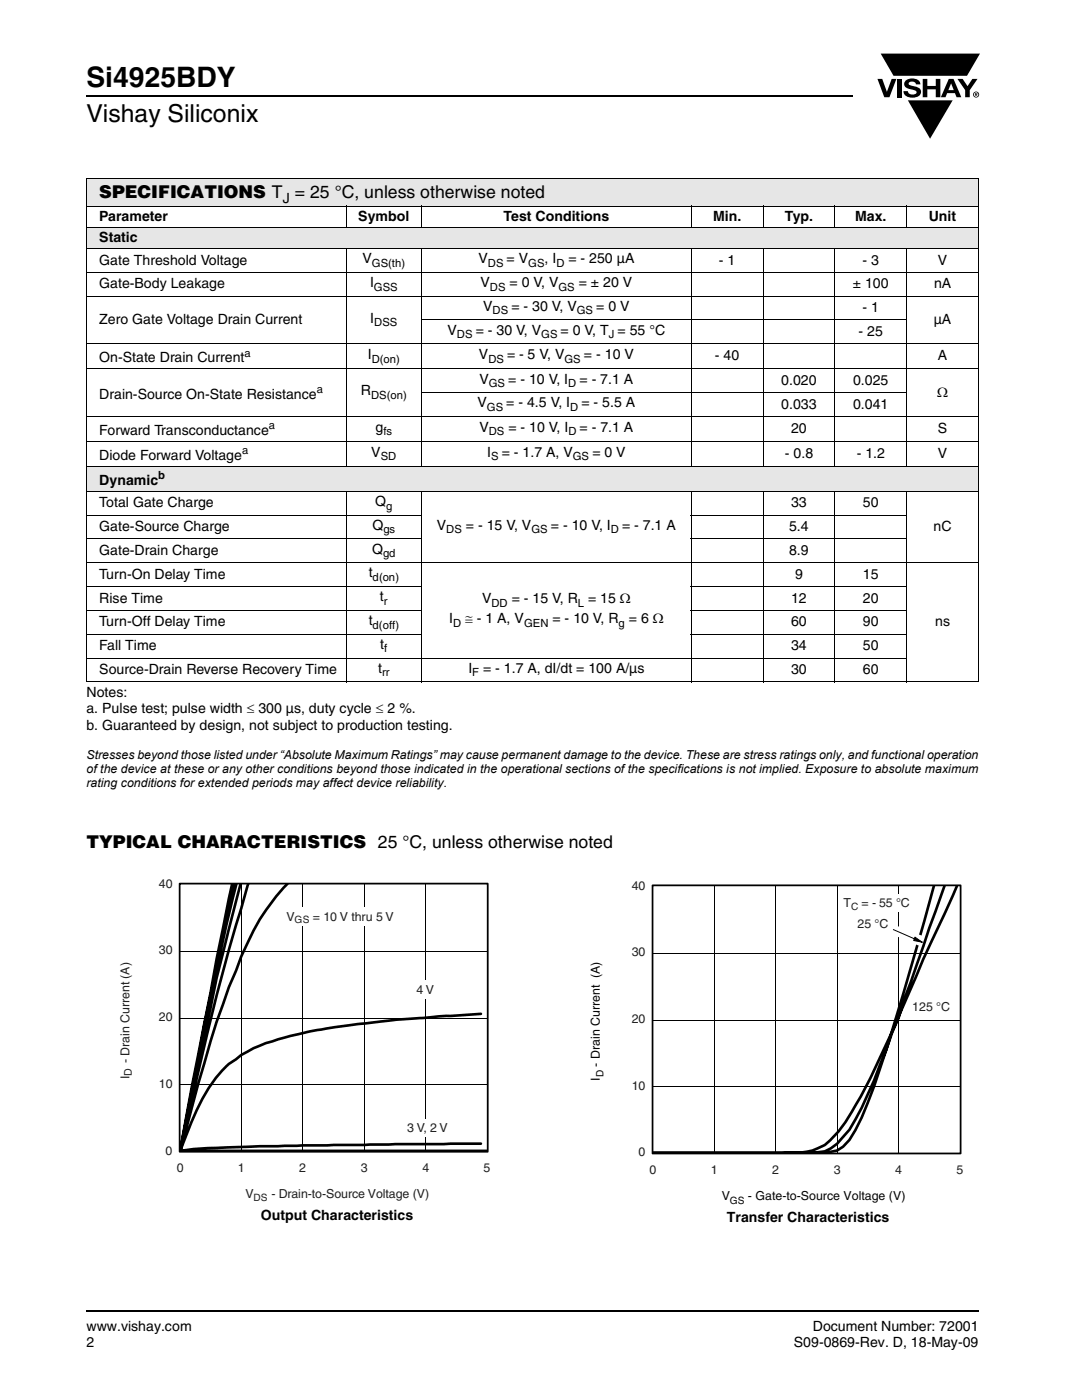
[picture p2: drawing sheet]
<svg xmlns="http://www.w3.org/2000/svg" width="216mm" height="279mm" viewBox="0 0 216 279" stroke-linecap="round" stroke-linejoin="round" font-family="sans-serif">
<defs><g id="words">
<text font-size="5.6" x="17.3" y="17.4">Si4925BDY</text>
<text font-size="4.9" x="17.3" y="24.4">Vishay Siliconix</text>
<g font-size="3.5">
<text x="19.8" y="39.6">SPECIFICATIONS T = 25 °C, unless otherwise noted</text>
<text x="17.3" y="169.3">TYPICAL CHARACTERISTICS 25 °C, unless otherwise noted</text>
</g>
<g font-size="2.8">
<text x="56.4" y="40.4">J</text>
<text x="19.8" y="44.1">Parameter</text>
<text x="71.5" y="44.1">Symbol</text>
<text x="100.4" y="44.1">Test Conditions</text>
<text x="142.3" y="44.1">Min.</text>
<text x="156.6" y="44.1">Typ.</text>
<text x="170.6" y="44.1">Max.</text>
<text x="185.3" y="44.1">Unit</text>
<text x="19.8" y="48.3">Static</text>
<text x="19.8" y="52.8">Gate Threshold Voltage</text>
<text x="72.3" y="52.5">V</text>
<text x="95.5" y="52.5">V</text>
<text x="101.1" y="52.5">= V</text>
<text x="108.7" y="52.5">, I</text>
<text x="113.4" y="52.5">= - 250 µA</text>
<text x="143.4" y="52.8">- 1</text>
<text x="172.1" y="52.8">- 3</text>
<text x="187.2" y="52.8">V</text>
<text x="19.8" y="57.6">Gate-Body Leakage</text>
<text x="73.8" y="57.3">I</text>
<text x="95.9" y="57.3">V</text>
<text x="101.7" y="57.3">= 0 V, V</text>
<text x="115.5" y="57.3">= ± 20 V</text>
<text x="170.2" y="57.6">± 100</text>
<text x="186.4" y="57.6">nA</text>
<text x="19.8" y="64.7">Zero Gate Voltage Drain Current</text>
<text x="73.9" y="64.4">I</text>
<text x="96.4" y="62">V</text>
<text x="102" y="62">= - 30 V, V</text>
<text x="119" y="62">= 0 V</text>
<text x="172.1" y="62.3">- 1</text>
<text x="186.3" y="64.7">µA</text>
<text x="73.4" y="71.7">I</text>
<text x="89.3" y="66.8">V</text>
<text x="94.9" y="66.8">= - 30 V, V</text>
<text x="95.6" y="71.7">V</text>
<text x="101.2" y="71.7">= - 5 V, V</text>
<text x="111.9" y="66.8">= 0 V, T = 55 °C</text>
<text x="116.5" y="71.7">= - 10 V</text>
<text x="142.7" y="71.9">- 40</text>
<text x="171.3" y="67.1">- 25</text>
<text x="187.2" y="71.9">A</text>
<text x="19.8" y="72.3">On-State Drain Current</text>
<text x="95.7" y="76.5">V</text>
<text x="101.4" y="76.5">= - 10 V, I</text>
<text x="115.6" y="76.5">= - 7.1 A</text>
<text x="155.9" y="76.8">0.020</text>
<text x="170.2" y="76.8">0.025</text>
<text x="19.8" y="79.5">Drain-Source On-State Resistance</text>
<text x="72" y="78.9">R</text>
<text x="95.3" y="81.3">V</text>
<text x="101" y="81.3">= - 4.5 V, I</text>
<text x="116" y="81.3">= - 5.5 A</text>
<text x="155.9" y="81.5">0.033</text>
<text x="170.2" y="81.5">0.041</text>
<text x="187" y="79.2">Ω</text>
<text x="19.8" y="86.8">Forward Transconductance</text>
<text x="74.9" y="86.1">g</text>
<text x="95.7" y="86.1">V</text>
<text x="101.5" y="86.1">= - 10 V, I</text>
<text x="115.7" y="86.1">= - 7.1 A</text>
<text x="157.9" y="86.4">20</text>
<text x="187.2" y="86.4">S</text>
<text x="19.8" y="91.8">Diode Forward Voltage</text>
<text x="74.1" y="91.1">V</text>
<text x="97.2" y="91.1">I</text>
<text x="100.1" y="91.1">= - 1.7 A, V</text>
<text x="118.2" y="91.1">= 0 V</text>
<text x="156.6" y="91.4">- 0.8</text>
<text x="170.9" y="91.4">- 1.2</text>
<text x="187.2" y="91.4">V</text>
<text x="19.8" y="96.8">Dynamic</text>
<text x="19.8" y="101.2">Total Gate Charge</text>
<text x="74.9" y="101">Q</text>
<text x="157.9" y="101.2">33</text>
<text x="172.2" y="101.2">50</text>
<text x="19.8" y="106">Gate-Source Charge</text>
<text x="74.3" y="105.7">Q</text>
<text x="87.2" y="105.7">V</text>
<text x="93" y="105.7">= - 15 V, V</text>
<text x="109.9" y="105.7">= - 10 V, I</text>
<text x="124.1" y="105.7">= - 7.1 A</text>
<text x="157.5" y="106">5.4</text>
<text x="186.3" y="106">nC</text>
<text x="19.8" y="110.7">Gate-Drain Charge</text>
<text x="74.2" y="110.5">Q</text>
<text x="157.5" y="110.7">8.9</text>
<text x="19.8" y="115.5">Turn-On Delay Time</text>
<text x="73.6" y="115.3">t</text>
<text x="75.8" y="120">t</text>
<text x="158.6" y="115.5">9</text>
<text x="172.2" y="115.5">15</text>
<text x="19.8" y="120.2">Rise Time</text>
<text x="19.8" y="125">Turn-Off Delay Time</text>
<text x="73.6" y="124.8">t</text>
<text x="89.6" y="124.4">I</text>
<text x="92.8" y="124.4">≅ - 1 A, V</text>
<text x="96.2" y="120.4">V</text>
<text x="102.1" y="120.4">= - 15 V, R</text>
<text x="110.2" y="124.4">= - 10 V, R</text>
<text x="117.3" y="120.4">= 15 Ω</text>
<text x="125.5" y="124.4">= 6 Ω</text>
<text x="157.9" y="120.2">12</text>
<text x="157.9" y="125">60</text>
<text x="172.2" y="120.2">20</text>
<text x="172.2" y="125">90</text>
<text x="186.6" y="125">ns</text>
<text x="19.8" y="129.8">Fall Time</text>
<text x="75.9" y="129.5">t</text>
<text x="157.9" y="129.8">34</text>
<text x="172.2" y="129.8">50</text>
<text x="19.8" y="134.5">Source-Drain Reverse Recovery Time</text>
<text x="75.5" y="134.2">t</text>
<text x="93.5" y="134.2">I</text>
<text x="96.4" y="134.2">= - 1.7 A, dI/dt = 100 A/µs</text>
<text x="157.9" y="134.5">30</text>
<text x="172.2" y="134.5">60</text>
<text x="17.3" y="139">Notes:</text>
<text x="17.3" y="142.3">a. Pulse test; pulse width ≤ 300 µs, duty cycle ≤ 2 %.</text>
<text x="17.3" y="145.7">b. Guaranteed by design, not subject to production testing.</text>
<text x="52" y="243.5">Output Characteristics</text>
<text x="145" y="243.8">Transfer Characteristics</text>
<text x="17.3" y="265.6">www.vishay.com</text>
<text x="17.3" y="268.8">2</text>
<text x="158.4" y="268.8">S09-0869-Rev. D, 18-May-09</text>
<text x="162.2" y="265.6">Document Number: 72001</text>
</g>
<g font-size="2.5">
<text x="17.3" y="154.3">of the device at these or any other conditions beyond those indicated in the operational sections of the specifications is not implied. Exposure to absolute maximum</text>
<text x="17.3" y="151.5">Stresses beyond those listed under “Absolute Maximum Ratings” may cause permanent damage to the device. These are stress ratings only, and functional operation</text>
<text x="17.3" y="157.2">rating conditions for extended periods may affect device reliability.</text>
</g>
<g font-size="2.5" fill="#231f20">
<text x="31.7" y="177.2">40</text>
<text x="126.1" y="177.5">40</text>
<text x="57.2" y="183.8">V</text>
<text x="62.4" y="183.8">= 10 V thru 5 V</text>
<text x="168.3" y="181.1">T</text>
<text x="171.1" y="185.2">25 °C</text>
<text x="171.9" y="181.1">= - 55 °C</text>
<text x="31.7" y="190.5">30</text>
<text x="126.1" y="190.8">30</text>
<text x="31.7" y="203.9">20</text>
<text x="83.1" y="198.3">4 V</text>
<text x="182" y="201.8">125 °C</text>
<text x="126.1" y="204.2">20</text>
<text x="25.9" y="215.4" transform="rotate(-90 25.9 215.4)">I</text>
<text x="25.9" y="212.1" transform="rotate(-90 25.9 212.1)">- Drain Current (A)</text>
<text x="31.7" y="217.2">10</text>
<text x="126.1" y="217.5">10</text>
<text x="81.3" y="225.9">3 V, 2 V</text>
<text x="33.1" y="230.4">0</text>
<text x="35.3" y="233.9">0</text>
<text x="47.4" y="233.9">1</text>
<text x="59.7" y="233.9">2</text>
<text x="72" y="233.9">3</text>
<text x="84.3" y="233.9">4</text>
<text x="96.5" y="233.9">5</text>
<text x="127.4" y="230.8">0</text>
<text x="49" y="239.1">V</text>
<text x="54.2" y="239.1">- Drain-to-Source Voltage (V)</text>
<text x="129.6" y="234.3">0</text>
<text x="141.8" y="234.3">1</text>
<text x="154.1" y="234.3">2</text>
<text x="166.4" y="234.3">3</text>
<text x="178.6" y="234.3">4</text>
<text x="190.8" y="234.3">5</text>
</g>
<g font-size="2.5" fill="#050504">
<text x="119.7" y="215.7" transform="rotate(-90 119.7 215.7)">I</text>
<text x="119.7" y="212.9" transform="rotate(-90 119.7 212.9)">- Drain Current (A)</text>
<text x="144" y="239.6">V</text>
<text x="149.2" y="239.6">- Gate-to-Source Voltage (V)</text>
</g>
<g font-size="2.2">
<text x="74.2" y="53.3">GS(th)</text>
<text x="97.3" y="53.3">DS</text>
<text x="105.4" y="53.3">GS</text>
<text x="111" y="53.3">D</text>
<text x="74.6" y="58">GSS</text>
<text x="97.8" y="58">DS</text>
<text x="111.4" y="58">GS</text>
<text x="74.7" y="65.1">DSS</text>
<text x="98.3" y="62.8">DS</text>
<text x="115.1" y="62.8">GS</text>
<text x="48.8" y="71.2">a</text>
<text x="91.2" y="67.5">DS</text>
<text x="108" y="67.5">GS</text>
<text x="121.5" y="67.5">J</text>
<text x="74.2" y="72.4">D(on)</text>
<text x="97.5" y="72.4">DS</text>
<text x="97.5" y="77.2">GS</text>
<text x="112.6" y="72.4">GS</text>
<text x="113.4" y="77.2">D</text>
<text x="63.2" y="78.4">a</text>
<text x="74" y="79.6">DS(on)</text>
<text x="97.2" y="82">GS</text>
<text x="113.8" y="82">D</text>
<text x="53.6" y="85.7">a</text>
<text x="76.5" y="86.8">fs</text>
<text x="97.5" y="86.8">DS</text>
<text x="113.4" y="86.8">D</text>
<text x="31.6" y="95.6">b</text>
<text x="48.3" y="90.6">a</text>
<text x="76" y="91.8">SD</text>
<text x="98" y="91.8">S</text>
<text x="114.3" y="91.8">GS</text>
<text x="77.1" y="101.7">g</text>
<text x="76.5" y="106.4">gs</text>
<text x="89" y="106.4">DS</text>
<text x="106" y="106.4">GS</text>
<text x="121.9" y="106.4">D</text>
<text x="76.4" y="111.2">gd</text>
<text x="74.4" y="116">d(on)</text>
<text x="74.4" y="125.5">d(off)</text>
<text x="76.6" y="120.7">r</text>
<text x="90.4" y="125.1">D</text>
<text x="98.1" y="121.1">DD</text>
<text x="104.6" y="125.1">GEN</text>
<text x="115.3" y="121.1">L</text>
<text x="123.4" y="125.1">g</text>
<text x="76.7" y="130.2">f</text>
<text x="76.2" y="135">rr</text>
<text x="94.2" y="135">F</text>
</g>
<text font-size="2.1" fill="#231f20" x="26.3" y="214.7" transform="rotate(-90 26.3 214.7)">D</text>
<g font-size="2" fill="#231f20">
<text x="58.8" y="184.3">GS</text>
<text x="169.8" y="181.6">C</text>
<text x="50.6" y="239.6">DS</text>
</g>
<g font-size="2" fill="#050504">
<text x="120.4" y="215" transform="rotate(-90 120.4 215)">D</text>
<text x="145.7" y="240.3">GS</text>
</g>
</g></defs>
<path d="M17.1 18.9h.2v.3h-.2zM17.1 261.5h.2v.4h-.2z" fill="#000"/>
<path d="M17.3 19.1h152.9M17.3 261.7h178.1" fill="none" stroke="#000" stroke-width=".36"/>
<path d="M175.1 10.7h20.4v17h-20.4z" fill="#fff"/>
<g fill="#000">
<path d="M175.1 15.7h.9l1 2.6 .9-2.6h1l-1.4 3.7h-1.1zM179 15.7h.9v3.7h-.9zM180.7 16.1a2.09 2.09 0 0 1 2.9 .3v.4h-.8a.79 .79 0 0 0-.7-.5 .79 .79 0 0 0-.8 .4l.2 .3 1 .3a1.09 1.09 0 0 1 1.3 1 1.09 1.09 0 0 1-1.1 1.1 1.74 1.74 0 0 1-2.4-1.2h.9a.96 .96 0 0 0 .8 .7 .96 .96 0 0 0 .9-.5 1.31 1.31 0 0 0-1.2-.6 1.05 1.05 0 0 1-1.1-.5 1.05 1.05 0 0 1 .1-1.2zM184.1 15.7h.9v1.5h1.7v-1.5h.9v3.7h-.9v-1.6h-1.7v1.6h-.9zM191 15.7h1.1l1 1.5 .9-1.5h1.1l-1.6 2.3v1.4h-.9v-1.4zM175.7 10.7h19.8l-2.5 4.4h-3.9h-10.8zM181.2 20h8.9l-4.5 7.7z"/>
<path d="M189.8 16.6l.5 1.4h-1.1zM189.3 15.7l-1.6 3.7h1l.3-.8h1.6l.3 .8h.9l-1.5-3.7z"/>
<path d="M194.7 18.6l.2 .1v.1h-.2zM194.5 18.5v.7h.2v-.3l.3 .3-.1-.3 .1-.2v-.1z"/>
<path d="M194.3 18.9a.46 .46 0 0 1 .9 0 .46 .46 0 0 1-.9 0zM194.2 18.9a.61 .61 0 0 0 1.2 0 .61 .61 0 0 0-1.2 0z"/>
</g>
<g fill="#e6e6e6">
<path d="M17.3 35.6h178v5.5h-178z"/>
<path d="M17.3 45.4h178v4.2h-178z"/>
<path d="M17.3 93.1h178v4.9h-178z"/>
</g>
<g fill="none" stroke="#000" stroke-width=".2">
<path d="M17.2 35.6h178.1M17.3 35.7v9.6M195.3 35.7v9.6M17.2 41.1h120.6M17.2 45.4h178.1M17.2 49.6h178.1M17.2 54.4h178.1M17.2 59.1h178.1M17.3 45.5v4M17.3 49.7v43.3M69.1 41v4.5M69.1 49.5v43.7"/>
<path d="M84.1 41v4.5M84.1 49.5v43.7M137.9 41v4.5M137.9 49.5v43.7M138 41.1h42.8M152.3 41v4.5M152.3 49.5v43.7M166.6 41v4.5M166.6 49.5v43.7M180.9 41v4.5M180.9 49.5v43.7M181 41.1h14.3"/>
<path d="M195.3 45.5v4M195.3 49.7v43.3M17.2 68.6h178.1M17.2 73.6h178.1M84 63.9h97M84 78.3h97M17.2 83.1h178.1M17.2 88.1h178.1M17.2 93.1h178.1M17.2 98h178.1M17.3 93.2v4.8M17.3 98.1v37.9"/>
<path d="M69.1 98v38.1M84.1 98v38.1M137.9 98v38.1M152.3 98v38.1M166.6 98v38.1M180.9 98v38.1M195.3 93.2v4.8M195.3 98.1v37.9M17.2 102.8h67M17.2 107.5h67M17.2 112.3h178.1M17.2 117.1h67"/>
<path d="M137.8 102.8h43.2M137.8 107.5h43.2M137.8 117.1h43.2M17.2 121.8h67M17.2 126.6h67M17.2 131.3h163.8M17.2 136.1h120.6M137.8 121.8h43.2M137.8 126.6h43.2M138 136.1h42.8M181 136.1h14.3"/>
</g>
<path d="M23.7 175.1h77.5v65h-77.5z" fill="#fff"/>
<path d="M48.2 176.4v53.5M60.4 176.4v53.5M72.7 176.4v53.5M85 176.4v53.5M35.9 189.8h61.4M35.9 216.5h61.4M35.9 203.2h61.4" fill="none" stroke="#000" stroke-width=".2"/>
<path d="M46.3 176.4l-3.1 15-4.9 25.3-2.4 13.1M46.7 176.4l-1.9 8.2-4 20-4.9 25.2M47.2 176.4a1018.2 1018.2 0 0 0-9.8 46.2l-1.5 7.2M48 176.4a375.3 375.3 0 0 0-7.1 29.7l-5 23.7M49.5 176.4a706 706 0 0 0-13.6 53.4M57.4 176.4a44.6 44.6 0 0 0-9.3 14.5l-1 2.8-1.4 3.3a266.6 266.6 0 0 0-8.6 28.5l-1.2 4.3M96 202.3l-16.1 1.1-6.2 .7a103.1 103.1 0 0 0-20.7 4.1 25.7 25.7 0 0 0-8.4 5.1 36.9 36.9 0 0 0-7.1 12.5l-1.6 4M96 228.2l-35.6 .4-17.9 .5a32.1 32.1 0 0 0-6.6 .7M97.4 229.7l-61.5 .1" fill="none" stroke="#000" stroke-width=".53"/>
<path d="M35.8 176.3h61.5v53.6h-61.5z" fill="none" stroke="#000" stroke-width=".35"/>
<g fill="#fff">
<path d="M56.4 181h21.3v3.8h-21.3z"/>
<path d="M79.9 223.3h8.4v3.6h-8.4z"/>
<path d="M82.3 195.6h7v3.7h-7z"/>
<path d="M117.6 175.4h77.7v65.4h-77.7z"/>
</g>
<path d="M142.5 176.8v53.4M154.8 176.8v53.4M167.1 176.8v53.4M179.4 176.8v53.4M130.3 190.2h61.4M130.3 216.9h61.4M130.3 203.6h61.4" fill="none" stroke="#000" stroke-width=".2"/>
<path d="M186.4 176.7l-3.8 13.6-4 13.6a124 124 0 0 1-7.9 21.6l-1.2 2-1.3 1.3-1.2 .8-2.4 .4-34.3 .1M188.5 176.7l-8 22.5-1.2 3.9-1.3 2.9-1.1 3.5-1.3 3a84.1 84.1 0 0 1-6.1 13l-1.3 1.4a6.7 6.7 0 0 1-4.9 3.1l-2.4 .1h-30.6M191 176.8l-2 4.5a518.8 518.8 0 0 0-11 24.5 131.2 131.2 0 0 1-9.4 18.3l-1.8 2.2-2.2 2.2a11.4 11.4 0 0 1-7.4 1.5l-26.9 .1" fill="none" stroke="#000" stroke-width=".53"/>
<path d="M130.2 176.7h61.5v53.5h-61.5z" fill="none" stroke="#000" stroke-width=".35"/>
<g fill="#fff">
<path d="M167.9 178.5h14.3v3.4h-14.3z"/>
<path d="M181 199.9h9.2v2.4h-9.2z"/>
</g>
<path d="M175.6 185.5l2-1.3 6.8 2.7-1.1 1.8z" fill="#fff"/>
<path d="M182.6 187l1.4 1-1.7-.3z" fill="#000"/>
<path d="M178.3 185.5l5.7 2.5M182.6 187l1.4 1-1.7-.3z" fill="none" stroke="#000" stroke-width=".2"/>
<path d="M167.9 184.3h9.4v2.5h-9.4z" fill="#fff"/>
<use href="#words"/>
</svg>
